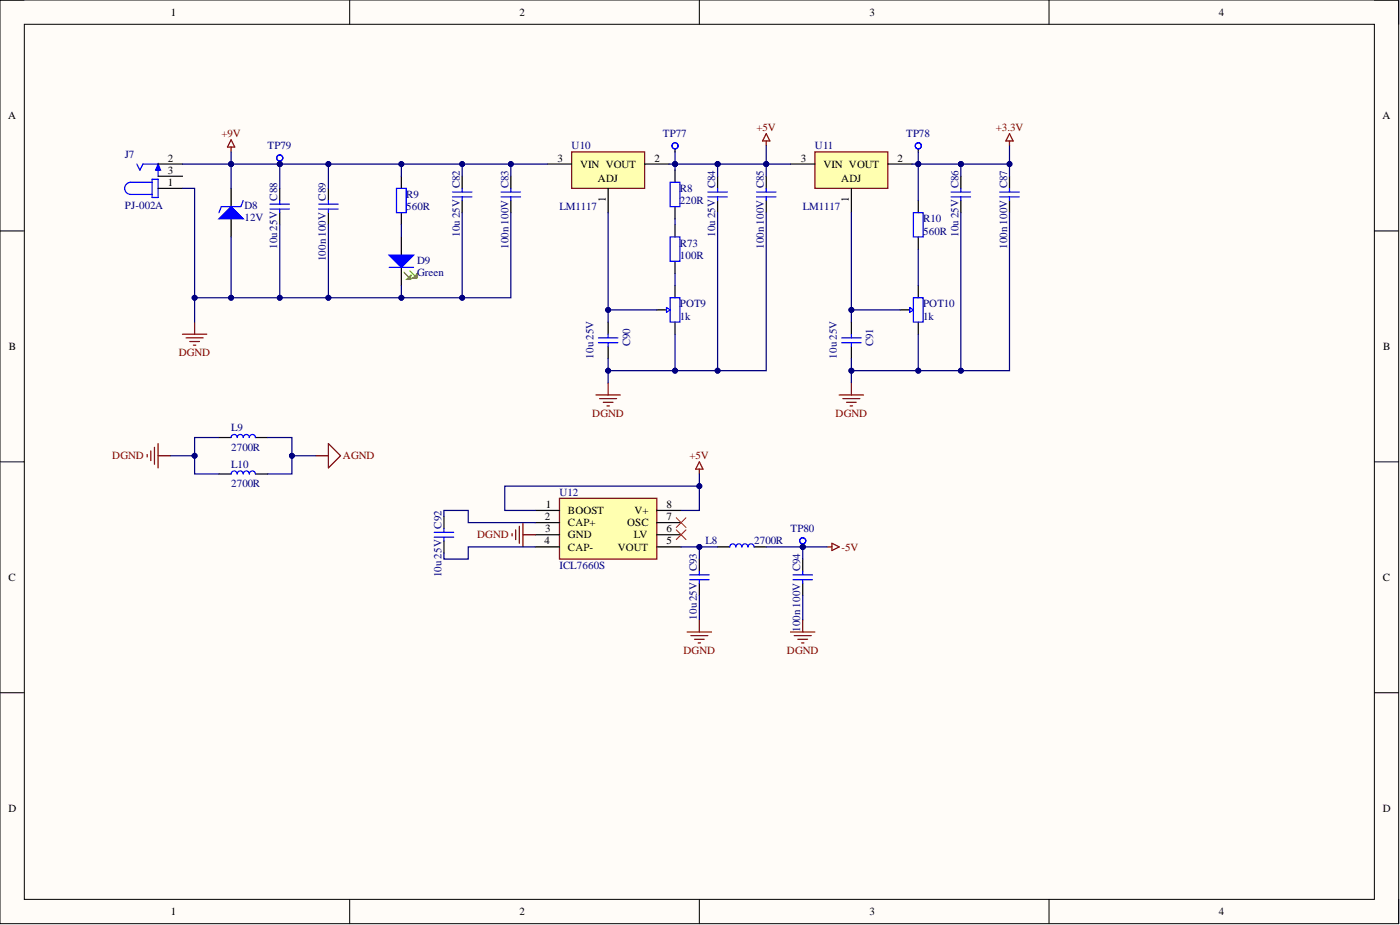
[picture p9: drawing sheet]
<svg xmlns="http://www.w3.org/2000/svg" width="292mm" height="193mm" viewBox="0 0 292 193" stroke-linecap="round" stroke-linejoin="round" font-family="sans-serif">
<defs><g id="words">
<g font-size="2.3">
<text x="35.6" y="3.3">1</text>
<text x="108.4" y="3.3">2</text>
<text x="181.4" y="3.3">3</text>
<text x="254.3" y="3.3">4</text>
<text x="1.7" y="24.8">A</text>
<text x="288.4" y="24.8">A</text>
<text x="35" y="33.7">2</text>
<text x="116.3" y="33.7">3</text>
<text x="121" y="35">VIN VOUT</text>
<text x="136.5" y="33.7">2</text>
<text x="167.1" y="33.7">3</text>
<text x="171.8" y="35">VIN VOUT</text>
<text x="187.3" y="33.7">2</text>
<text x="35" y="38.8">1</text>
<text x="35" y="36.3">3</text>
<text x="124.8" y="38">ADJ</text>
<text x="175.5" y="38">ADJ</text>
<text x="126.4" y="42.2" transform="rotate(-90 126.4 42.2)">1</text>
<text x="177.1" y="42.2" transform="rotate(-90 177.1 42.2)">1</text>
<text x="1.9" y="73">B</text>
<text x="288.6" y="73">B</text>
<text x="113.9" y="106">1</text>
<text x="118.5" y="107.2">BOOST</text>
<text x="132.4" y="107.2">V+</text>
<text x="139.1" y="106">8</text>
<text x="113.6" y="113.6">4</text>
<text x="113.7" y="108.5">2</text>
<text x="113.8" y="111.1">3</text>
<text x="118.5" y="109.8">CAP+</text>
<text x="118.5" y="112.3">GND</text>
<text x="130.9" y="109.8">OSC</text>
<text x="132.2" y="112.3">LV</text>
<text x="139.1" y="108.5">7</text>
<text x="139.1" y="111.1">6</text>
<text x="139.1" y="113.6">5</text>
<text x="118.5" y="114.9">CAP-</text>
<text x="128.9" y="114.9">VOUT</text>
<text x="1.8" y="121.2">C</text>
<text x="288.5" y="121.2">C</text>
<text x="1.8" y="169.4">D</text>
<text x="288.5" y="169.4">D</text>
<text x="35.6" y="190.9">1</text>
<text x="108.4" y="190.9">2</text>
<text x="181.4" y="190.9">3</text>
<text x="254.3" y="190.9">4</text>
</g>
<g font-size="2.3" fill="#800000">
<text x="46.2" y="28.6">+9V</text>
<text x="157.8" y="27.4">+5V</text>
<text x="207.7" y="27.4">+3.3V</text>
<text x="37.3" y="74.3">DGND</text>
<text x="123.6" y="87">DGND</text>
<text x="174.3" y="87">DGND</text>
<text x="23.4" y="95.8">DGND</text>
<text x="71.6" y="95.8">AGND</text>
<text x="143.9" y="95.8">+5V</text>
<text x="99.6" y="112.3">DGND</text>
<text x="175.6" y="114.9">-5V</text>
<text x="142.6" y="136.4">DGND</text>
<text x="164.2" y="136.4">DGND</text>
</g>
<g font-size="2.3" fill="#000080">
<text x="138.3" y="28.6">TP77</text>
<text x="189.1" y="28.6">TP78</text>
<text x="26.1" y="33">J7</text>
<text x="55.8" y="31.2">TP79</text>
<text x="119.3" y="31.2">U10</text>
<text x="170" y="31.2">U11</text>
<text x="57.9" y="41.8" transform="rotate(-90 57.9 41.8)">C88</text>
<text x="68" y="41.8" transform="rotate(-90 68 41.8)">C89</text>
<text x="84.8" y="41.3">R9</text>
<text x="95.9" y="39.3" transform="rotate(-90 95.9 39.3)">C82</text>
<text x="106.1" y="39.3" transform="rotate(-90 106.1 39.3)">C83</text>
<text x="141.9" y="40.1">R8</text>
<text x="149.2" y="39.3" transform="rotate(-90 149.2 39.3)">C84</text>
<text x="159.4" y="39.3" transform="rotate(-90 159.4 39.3)">C85</text>
<text x="200" y="39.3" transform="rotate(-90 200 39.3)">C86</text>
<text x="210.1" y="39.3" transform="rotate(-90 210.1 39.3)">C87</text>
<text x="26.1" y="43.5">PJ-002A</text>
<text x="51" y="43.6">D8</text>
<text x="51" y="46.1">12V</text>
<text x="84.8" y="43.9">560R</text>
<text x="116.7" y="43.9">LM1117</text>
<text x="141.9" y="42.6">220R</text>
<text x="167.5" y="43.9">LM1117</text>
<text x="192.6" y="46.4">R10</text>
<text x="57.9" y="52" transform="rotate(-90 57.9 52)">10u25V</text>
<text x="95.9" y="49.4" transform="rotate(-90 95.9 49.4)">10u25V</text>
<text x="106.1" y="52" transform="rotate(-90 106.1 52)">100n100V</text>
<text x="141.9" y="51.5">R73</text>
<text x="149.2" y="49.4" transform="rotate(-90 149.2 49.4)">10u25V</text>
<text x="159.4" y="52" transform="rotate(-90 159.4 52)">100n100V</text>
<text x="192.6" y="48.9">560R</text>
<text x="200" y="49.4" transform="rotate(-90 200 49.4)">10u25V</text>
<text x="210.1" y="52" transform="rotate(-90 210.1 52)">100n100V</text>
<text x="68" y="54.5" transform="rotate(-90 68 54.5)">100n100V</text>
<text x="87" y="55">D9</text>
<text x="87" y="57.6">Green</text>
<text x="141.9" y="54">100R</text>
<text x="141.9" y="64.1">POT9</text>
<text x="192.6" y="64.1">POT10</text>
<text x="141.9" y="66.7">1k</text>
<text x="192.6" y="66.7">1k</text>
<text x="123.8" y="74.8" transform="rotate(-90 123.8 74.8)">10u25V</text>
<text x="131.4" y="72.3" transform="rotate(-90 131.4 72.3)">C90</text>
<text x="174.6" y="74.8" transform="rotate(-90 174.6 74.8)">10u25V</text>
<text x="182.2" y="72.3" transform="rotate(-90 182.2 72.3)">C91</text>
<text x="48.2" y="90">L9</text>
<text x="48.2" y="94.1">2700R</text>
<text x="48.2" y="97.6">L10</text>
<text x="48.2" y="101.7">2700R</text>
<text x="116.7" y="103.4">U12</text>
<text x="92.1" y="110.3" transform="rotate(-90 92.1 110.3)">C92</text>
<text x="147.2" y="113.6">L8</text>
<text x="157.3" y="113.6">2700R</text>
<text x="164.9" y="111.1">TP80</text>
<text x="116.7" y="118.7">ICL7660S</text>
<text x="145.4" y="119.2" transform="rotate(-90 145.4 119.2)">C93</text>
<text x="167" y="119.2" transform="rotate(-90 167 119.2)">C94</text>
<text x="92.1" y="120.4" transform="rotate(-90 92.1 120.4)">10u25V</text>
<text x="145.4" y="129.3" transform="rotate(-90 145.4 129.3)">10u25V</text>
<text x="167" y="131.8" transform="rotate(-90 167 131.8)">100n100V</text>
</g>
</g></defs>
<path d="M0 0h291.8v192.7h-291.8z" fill-rule="evenodd" fill="#fffcf8"/>
<path d="M0 0h291.8v192.7h-291.8z" fill="none" stroke="#000" stroke-width=".21"/>
<path d="M5.1 5.1h281.7v182.5h-281.7z" fill-rule="evenodd" fill="#fffcf8"/>
<g fill="none" stroke="#000" stroke-width=".21">
<path d="M0 0h5.1M73 0v5.1M145.9 0v5.1M218.9 0v5.1M286.8 0h5v5.1M5.1 5.1h281.7v182.5h-281.7zM0 48.2h5.1M286.8 48.2h5M0 96.3h5.1M286.8 96.3h5M0 144.5h5.1M286.8 144.5h5"/>
<path d="M73 187.6v5.1M145.9 187.6v5.1M218.9 187.6v5.1M291.8 187.6v5.1"/>
</g>
<path d="M27.3 38h4.4M28.5 34.2l.7 1.3 .6-1.3h3.2v2.6M31.7 37.4h1.3v3.8h-1.3zM27.3 40.6h4.4" fill="none" stroke="#00f" stroke-width=".25"/>
<path d="M33 34.2l.5 1.3h-1z" fill="#00f"/>
<path d="M27.3 38a1.27 1.27 0 0 0-1.3 1.3 1.27 1.27 0 0 0 1.3 1.3M33 34.2l.5 1.3h-1z" fill="none" stroke="#00f" stroke-width=".25"/>
<path d="M33 39.3h5.1M33 36.8h5.1M33 34.2h5.1M83.7 49.4v3.8M83.7 55.8v3.8" fill="none" stroke="#000" stroke-width=".25"/>
<path d="M81.2 53.2h5.1l-2.6 2.6z" fill="#00f"/>
<path d="M81.2 53.2h5.1l-2.6 2.6zM81.2 55.8h5.1" fill="none" stroke="#00f" stroke-width=".25"/>
<path d="M85.5 56.5l1.3 1.3" fill="none" stroke="#0f0" stroke-width=".25"/>
<path d="M86 58.1l1-1.1v1.1z" fill="#0f0"/>
<path d="M86 58.1l1-1.1v1.1z" fill="none" stroke="#0f0" stroke-width=".21"/>
<path d="M84.2 56.8l1.3 1.3" fill="none" stroke="#0f0" stroke-width=".25"/>
<path d="M84.8 58.3l1-1v1z" fill="#0f0"/>
<path d="M84.8 58.3l1-1v1z" fill="none" stroke="#0f0" stroke-width=".21"/>
<path d="M48.2 39.3v3.8M83.7 36.8v2.5M48.2 45.6v3.8M83.7 44.4v2.5" fill="none" stroke="#000" stroke-width=".25"/>
<path d="M82.7 39.3h2.1v5.1h-2.1z" fill="none" stroke="#00f" stroke-width=".25"/>
<path d="M45.7 45.6l2.5-2.5 2.6 2.5z" fill="#00f"/>
<path d="M45.7 45.6l2.5-2.5 2.6 2.5zM50.8 41.8l-.6 1.3h-4l-.5 1.3M56.3 42.6h4.1M56.3 43.6h4.1M58.4 41.8v.8M58.4 43.6v.8M66.5 42.6h4M66.5 43.6h4M68.5 41.8v.8M68.5 43.6v.8" fill="none" stroke="#00f" stroke-width=".25"/>
<path d="M48.2 29.2l.8 1.5h-1.5zM48.2 30.7v1M38.1 69.7h5M38.8 70.5h3.6M39.6 71.2h2M40.3 72h.6M40.6 67.2v2.5" fill="none" stroke="#800000" stroke-width=".25"/>
<path d="M58.4 39.3v2.5M68.5 39.3v2.5M58.4 44.4v2.5M68.5 44.4v2.5" fill="none" stroke="#000" stroke-width=".25"/>
<circle cx="58.4" cy="34.2" r=".51" fill="#000080"/>
<circle cx="58.4" cy="34.2" r=".51" fill="none" stroke="#000080" stroke-width=".21"/>
<path d="M58.4 33.6v.6" fill="none" stroke="#000" stroke-width=".25"/>
<circle cx="58.4" cy="34.2" r=".51" fill="#000080"/>
<circle cx="58.4" cy="34.2" r=".51" fill="none" stroke="#000080" stroke-width=".21"/>
<g fill="none" stroke="#00f" stroke-width=".25">
<circle cx="58.4" cy="33" r=".63"/>
<circle cx="58.4" cy="33" r=".64"/>
</g>
<path d="M119.3 31.7h15.2v7.6h-15.2z" fill-rule="evenodd" fill="#ffffb0"/>
<g fill="none" stroke="#800000" stroke-width=".25">
<path d="M119.3 31.7h15.2v7.6h-15.2zM159.9 27.9l.7 1.5h-1.5zM159.9 29.4v1M210.6 27.9l.8 1.5h-1.5zM210.6 29.4v1M126.9 79.9v2.5M177.6 79.9v2.5M124.3 82.4h5.1M125.1 83.2h3.6M125.9 83.9h2M126.6 84.7h.5M175.1 82.4h5.1"/>
<path d="M175.9 83.2h3.5M176.6 83.9h2M177.4 84.7h.5"/>
</g>
<g fill="none" stroke="#000" stroke-width=".25">
<path d="M96.4 36.8v2.5M106.6 36.8v2.5M114.2 34.2h5.1M126.9 39.3v5.1M134.5 34.2h5.1M140.8 31.1v.6M140.8 35.5v2.5M149.7 36.8v2.5M159.9 36.8v2.5M191.6 31.1v.6M200.5 36.8v2.5M210.6 36.8v2.5"/>
<path d="M96.4 41.8v2.6M106.6 41.8v2.6M140.8 43.1v2.5M140.8 46.9v2.5M140.8 54.5v2.5M140.8 59.6v2.5M149.7 41.8v2.6M159.9 41.8v2.6M191.6 59.6v2.5M200.5 41.8v2.6M210.6 41.8v2.6M126.9 67.2v2.5"/>
<path d="M126.9 72.3v2.5M137 64.7h1.9M140.8 67.2v2.5M177.6 67.2v2.5M177.6 72.3v2.5M187.8 64.7h1.9M191.6 67.2v2.5"/>
</g>
<g fill="none" stroke="#00f" stroke-width=".25">
<path d="M96.4 39.3v.8M106.6 39.3v.8M139.8 38h2.1v5.1h-2.1zM149.7 39.3v.8M159.9 39.3v.8M200.5 39.3v.8M210.6 39.3v.8M94.4 40.1h4.1M94.4 41.1h4.1M96.4 41.1v.7M104.6 40.1h4M104.6 41.1h4"/>
<path d="M106.6 41.1v.7M139.8 49.4h2.1v5.1h-2.1zM147.7 40.1h4.1M147.7 41.1h4.1M149.7 41.1v.7M157.8 40.1h4.1M157.8 41.1h4.1M159.9 41.1v.7M198.4 40.1h4.1M198.4 41.1h4.1M200.5 41.1v.7M208.6 40.1h4.1"/>
<path d="M208.6 41.1h4.1M210.6 41.1v.7M124.9 70.5h4M124.9 71.5h4M126.9 69.7v.8M126.9 71.5v.8M139.1 64.1l.7 .6-.7 .5zM139.8 62.1h2.1v5.1h-2.1zM175.6 70.5h4.1M175.6 71.5h4.1M177.6 69.7v.8M177.6 71.5v.8"/>
<path d="M189.8 64.1l.8 .6-.8 .5zM190.6 62.1h2v5.1h-2z"/>
<circle cx="140.8" cy="30.4" r=".63"/>
<circle cx="140.8" cy="30.4" r=".64"/>
<circle cx="191.6" cy="30.4" r=".63"/>
<circle cx="191.6" cy="30.4" r=".64"/>
</g>
<path d="M170 31.7h15.2v7.6h-15.2z" fill-rule="evenodd" fill="#ffffb0"/>
<path d="M170 31.7h15.2v7.6h-15.2z" fill="none" stroke="#800000" stroke-width=".25"/>
<path d="M164.9 34.2h5.1M177.6 39.3v5.1M185.2 34.2h5.1M191.6 41.8v2.6M191.6 49.4v2.6" fill="none" stroke="#000" stroke-width=".25"/>
<path d="M190.6 44.4h2v5h-2z" fill="none" stroke="#00f" stroke-width=".25"/>
<path d="M116.7 104h20.3v12.6h-20.3z" fill-rule="evenodd" fill="#ffffb0"/>
<path d="M145.9 96.3l.8 1.6h-1.5zM145.9 97.9v1M106.8 111.3v.5M107.6 110.5v2.1M108.4 109.8v3.5M109.1 109v5.1M109.1 111.6h2.6M116.7 104h20.3v12.6h-20.3z" fill="none" stroke="#800000" stroke-width=".25"/>
<path d="M92.6 107.8v2.5M92.6 112.8v2.6M111.7 106.5h5M111.7 109h5M111.7 111.6h5M111.7 114.1h5M137 106.5h5.1M137 109h5.1M137 111.6h5.1M137 114.1h5.1M149.7 114.1h2.6M157.3 114.1h2.6" fill="none" stroke="#000" stroke-width=".25"/>
<path d="M90.6 111.1h4.1M90.6 112.1h4.1M92.6 110.3v.8M92.6 112.1v.7M152.3 114.1a.63 .63 0 0 1 .6-.6 .63 .63 0 0 1 .6 .6 .63 .63 0 0 1 .7-.6 .63 .63 0 0 1 .6 .6 .63 .63 0 0 1 .6-.6 .63 .63 0 0 1 .7 .6 .63 .63 0 0 1 .6-.6 .63 .63 0 0 1 .6 .6" fill="none" stroke="#00f" stroke-width=".25"/>
<path d="M141.1 108l2 2M141.1 110.5l2 2.1M143.1 108l-2 2M143.1 110.5l-2 2.1" fill="none" stroke="#f00" stroke-width=".21"/>
<path d="M48.2 49.4v12.7M83.7 46.9v2.5" fill="none" stroke="#000080" stroke-width=".25"/>
<circle cx="48.2" cy="62.1" r=".51" fill="#000080"/>
<circle cx="48.2" cy="62.1" r=".51" fill="none" stroke="#000080" stroke-width=".21"/>
<path d="M48.2 34.2v5.1" fill="none" stroke="#000080" stroke-width=".25"/>
<circle cx="48.2" cy="34.2" r=".51" fill="#000080"/>
<circle cx="48.2" cy="34.2" r=".51" fill="none" stroke="#000080" stroke-width=".21"/>
<path d="M58.4 46.9v15.2" fill="none" stroke="#000080" stroke-width=".25"/>
<circle cx="58.4" cy="62.1" r=".51" fill="#000080"/>
<circle cx="58.4" cy="62.1" r=".51" fill="none" stroke="#000080" stroke-width=".21"/>
<path d="M58.4 34.2v5.1" fill="none" stroke="#000080" stroke-width=".25"/>
<circle cx="58.4" cy="34.2" r=".51" fill="#000080"/>
<circle cx="58.4" cy="34.2" r=".51" fill="none" stroke="#000080" stroke-width=".21"/>
<path d="M68.5 34.2v5.1" fill="none" stroke="#000080" stroke-width=".25"/>
<circle cx="68.5" cy="34.2" r=".51" fill="#000080"/>
<circle cx="68.5" cy="34.2" r=".51" fill="none" stroke="#000080" stroke-width=".21"/>
<path d="M68.5 46.9v15.2" fill="none" stroke="#000080" stroke-width=".25"/>
<circle cx="68.5" cy="62.1" r=".51" fill="#000080"/>
<circle cx="68.5" cy="62.1" r=".51" fill="none" stroke="#000080" stroke-width=".21"/>
<path d="M48.2 31.7v2.5" fill="none" stroke="#000080" stroke-width=".25"/>
<circle cx="48.2" cy="34.2" r=".51" fill="#000080"/>
<circle cx="48.2" cy="34.2" r=".51" fill="none" stroke="#000080" stroke-width=".21"/>
<path d="M96.4 34.2v2.6" fill="none" stroke="#000080" stroke-width=".25"/>
<circle cx="96.4" cy="34.2" r=".51" fill="#000080"/>
<circle cx="96.4" cy="34.2" r=".51" fill="none" stroke="#000080" stroke-width=".21"/>
<path d="M106.6 34.2v2.6" fill="none" stroke="#000080" stroke-width=".25"/>
<circle cx="106.6" cy="34.2" r=".51" fill="#000080"/>
<circle cx="106.6" cy="34.2" r=".51" fill="none" stroke="#000080" stroke-width=".21"/>
<path d="M96.4 44.4v17.7h-12.7" fill="none" stroke="#000080" stroke-width=".25"/>
<circle cx="96.4" cy="62.1" r=".51" fill="#000080"/>
<circle cx="96.4" cy="62.1" r=".51" fill="none" stroke="#000080" stroke-width=".21"/>
<circle cx="83.7" cy="62.1" r=".51" fill="#000080"/>
<circle cx="83.7" cy="62.1" r=".51" fill="none" stroke="#000080" stroke-width=".21"/>
<path d="M106.6 44.4v17.7h-10.2" fill="none" stroke="#000080" stroke-width=".25"/>
<circle cx="96.4" cy="62.1" r=".51" fill="#000080"/>
<circle cx="96.4" cy="62.1" r=".51" fill="none" stroke="#000080" stroke-width=".21"/>
<path d="M149.7 44.4v32.9h10.2v-32.9" fill="none" stroke="#000080" stroke-width=".25"/>
<circle cx="149.7" cy="77.3" r=".51" fill="#000080"/>
<circle cx="149.7" cy="77.3" r=".51" fill="none" stroke="#000080" stroke-width=".21"/>
<path d="M126.9 64.7h10.1" fill="none" stroke="#000080" stroke-width=".25"/>
<circle cx="126.9" cy="64.7" r=".51" fill="#000080"/>
<circle cx="126.9" cy="64.7" r=".51" fill="none" stroke="#000080" stroke-width=".21"/>
<path d="M140.8 69.7v7.6" fill="none" stroke="#000080" stroke-width=".25"/>
<circle cx="140.8" cy="77.3" r=".51" fill="#000080"/>
<circle cx="140.8" cy="77.3" r=".51" fill="none" stroke="#000080" stroke-width=".21"/>
<path d="M139.6 34.2h1.2M140.8 45.6v1.3M140.8 57v2.6" fill="none" stroke="#000080" stroke-width=".25"/>
<circle cx="140.8" cy="34.2" r=".51" fill="#000080"/>
<circle cx="140.8" cy="34.2" r=".51" fill="none" stroke="#000080" stroke-width=".21"/>
<path d="M149.7 34.2v2.6" fill="none" stroke="#000080" stroke-width=".25"/>
<circle cx="149.7" cy="34.2" r=".51" fill="#000080"/>
<circle cx="149.7" cy="34.2" r=".51" fill="none" stroke="#000080" stroke-width=".21"/>
<path d="M140.8 31.7v2.5" fill="none" stroke="#000080" stroke-width=".25"/>
<circle cx="140.8" cy="34.2" r=".51" fill="#000080"/>
<circle cx="140.8" cy="34.2" r=".51" fill="none" stroke="#000080" stroke-width=".21"/>
<path d="M159.9 30.4v3.8h-10.2" fill="none" stroke="#000080" stroke-width=".25"/>
<circle cx="149.7" cy="34.2" r=".51" fill="#000080"/>
<circle cx="149.7" cy="34.2" r=".51" fill="none" stroke="#000080" stroke-width=".21"/>
<circle cx="159.9" cy="34.2" r=".51" fill="#000080"/>
<circle cx="159.9" cy="34.2" r=".51" fill="none" stroke="#000080" stroke-width=".21"/>
<path d="M200.5 34.2h10.1v2.6" fill="none" stroke="#000080" stroke-width=".25"/>
<circle cx="210.6" cy="34.2" r=".51" fill="#000080"/>
<circle cx="210.6" cy="34.2" r=".51" fill="none" stroke="#000080" stroke-width=".21"/>
<circle cx="200.5" cy="34.2" r=".51" fill="#000080"/>
<circle cx="200.5" cy="34.2" r=".51" fill="none" stroke="#000080" stroke-width=".21"/>
<path d="M200.5 44.4v32.9h10.1v-32.9" fill="none" stroke="#000080" stroke-width=".25"/>
<circle cx="200.5" cy="77.3" r=".51" fill="#000080"/>
<circle cx="200.5" cy="77.3" r=".51" fill="none" stroke="#000080" stroke-width=".21"/>
<path d="M177.6 64.7h10.2" fill="none" stroke="#000080" stroke-width=".25"/>
<circle cx="177.6" cy="64.7" r=".51" fill="#000080"/>
<circle cx="177.6" cy="64.7" r=".51" fill="none" stroke="#000080" stroke-width=".21"/>
<path d="M191.6 69.7v7.6" fill="none" stroke="#000080" stroke-width=".25"/>
<circle cx="191.6" cy="77.3" r=".51" fill="#000080"/>
<circle cx="191.6" cy="77.3" r=".51" fill="none" stroke="#000080" stroke-width=".21"/>
<path d="M190.3 34.2h1.3" fill="none" stroke="#000080" stroke-width=".25"/>
<circle cx="191.6" cy="34.2" r=".51" fill="#000080"/>
<circle cx="191.6" cy="34.2" r=".51" fill="none" stroke="#000080" stroke-width=".21"/>
<path d="M200.5 34.2v2.6" fill="none" stroke="#000080" stroke-width=".25"/>
<circle cx="200.5" cy="34.2" r=".51" fill="#000080"/>
<circle cx="200.5" cy="34.2" r=".51" fill="none" stroke="#000080" stroke-width=".21"/>
<path d="M191.6 31.7v2.5" fill="none" stroke="#000080" stroke-width=".25"/>
<circle cx="191.6" cy="34.2" r=".51" fill="#000080"/>
<circle cx="191.6" cy="34.2" r=".51" fill="none" stroke="#000080" stroke-width=".21"/>
<path d="M159.9 34.2h5" fill="none" stroke="#000080" stroke-width=".25"/>
<circle cx="159.9" cy="34.2" r=".51" fill="#000080"/>
<circle cx="159.9" cy="34.2" r=".51" fill="none" stroke="#000080" stroke-width=".21"/>
<path d="M149.7 34.2h-8.9v1.3" fill="none" stroke="#000080" stroke-width=".25"/>
<circle cx="140.8" cy="34.2" r=".51" fill="#000080"/>
<circle cx="140.8" cy="34.2" r=".51" fill="none" stroke="#000080" stroke-width=".21"/>
<circle cx="149.7" cy="34.2" r=".51" fill="#000080"/>
<circle cx="149.7" cy="34.2" r=".51" fill="none" stroke="#000080" stroke-width=".21"/>
<path d="M200.5 34.2h-8.9v7.6" fill="none" stroke="#000080" stroke-width=".25"/>
<circle cx="191.6" cy="34.2" r=".51" fill="#000080"/>
<circle cx="191.6" cy="34.2" r=".51" fill="none" stroke="#000080" stroke-width=".21"/>
<circle cx="200.5" cy="34.2" r=".51" fill="#000080"/>
<circle cx="200.5" cy="34.2" r=".51" fill="none" stroke="#000080" stroke-width=".21"/>
<path d="M210.6 30.4v3.8M191.6 52v7.6" fill="none" stroke="#000080" stroke-width=".25"/>
<circle cx="210.6" cy="34.2" r=".51" fill="#000080"/>
<circle cx="210.6" cy="34.2" r=".51" fill="none" stroke="#000080" stroke-width=".21"/>
<path d="M159.9 34.2v2.6" fill="none" stroke="#000080" stroke-width=".25"/>
<circle cx="159.9" cy="34.2" r=".51" fill="#000080"/>
<circle cx="159.9" cy="34.2" r=".51" fill="none" stroke="#000080" stroke-width=".21"/>
<path d="M111.7 106.5h-6.4v-5.1h40.6v5.1h-3.8" fill="none" stroke="#000080" stroke-width=".25"/>
<circle cx="145.9" cy="101.4" r=".51" fill="#000080"/>
<circle cx="145.9" cy="101.4" r=".51" fill="none" stroke="#000080" stroke-width=".21"/>
<path d="M145.9 98.9v2.5M92.6 107.8v-1.3h5.1v2.5h14M111.7 114.1h-14v2.5h-5.1v-1.2" fill="none" stroke="#000080" stroke-width=".25"/>
<circle cx="145.9" cy="101.4" r=".51" fill="#000080"/>
<circle cx="145.9" cy="101.4" r=".51" fill="none" stroke="#000080" stroke-width=".21"/>
<path d="M145.9 116.6v2.6M167.5 116.6v2.6M145.9 121.7v2.5M167.5 121.7v2.5" fill="none" stroke="#000" stroke-width=".25"/>
<path d="M143.9 119.9h4M145.9 119.2v.7M165.5 119.9h4M167.5 119.2v.7M143.9 120.9h4M145.9 120.9v.8M165.5 120.9h4M167.5 120.9v.8" fill="none" stroke="#00f" stroke-width=".25"/>
<path d="M145.9 114.1v2.5" fill="none" stroke="#000080" stroke-width=".25"/>
<circle cx="145.9" cy="114.1" r=".51" fill="#000080"/>
<circle cx="145.9" cy="114.1" r=".51" fill="none" stroke="#000080" stroke-width=".21"/>
<path d="M172.6 114.1h1M173.6 113.3l1.5 .8-1.5 .8zM143.4 131.8h5.1M144.1 132.6h3.6M144.9 133.4h2M145.7 134.1h.5M145.9 129.3v2.5M164.9 131.8h5.1M165.7 132.6h3.6M166.5 133.4h2M167.2 134.1h.5M167.5 129.3v2.5" fill="none" stroke="#800000" stroke-width=".25"/>
<path d="M142.1 114.1h7.6M145.9 124.2v5.1M167.5 124.2v5.1" fill="none" stroke="#000080" stroke-width=".25"/>
<circle cx="145.9" cy="114.1" r=".51" fill="#000080"/>
<circle cx="145.9" cy="114.1" r=".51" fill="none" stroke="#000080" stroke-width=".21"/>
<path d="M38.1 39.3h2.5v27.9" fill="none" stroke="#000080" stroke-width=".25"/>
<circle cx="40.6" cy="62.1" r=".51" fill="#000080"/>
<circle cx="40.6" cy="62.1" r=".51" fill="none" stroke="#000080" stroke-width=".21"/>
<path d="M38.1 34.2h45.6v2.6" fill="none" stroke="#000080" stroke-width=".25"/>
<circle cx="48.2" cy="34.2" r=".51" fill="#000080"/>
<circle cx="48.2" cy="34.2" r=".51" fill="none" stroke="#000080" stroke-width=".21"/>
<circle cx="58.4" cy="34.2" r=".51" fill="#000080"/>
<circle cx="58.4" cy="34.2" r=".51" fill="none" stroke="#000080" stroke-width=".21"/>
<circle cx="68.5" cy="34.2" r=".51" fill="#000080"/>
<circle cx="68.5" cy="34.2" r=".51" fill="none" stroke="#000080" stroke-width=".21"/>
<circle cx="83.7" cy="34.2" r=".51" fill="#000080"/>
<circle cx="83.7" cy="34.2" r=".51" fill="none" stroke="#000080" stroke-width=".21"/>
<path d="M83.7 59.6v2.5h-43.1" fill="none" stroke="#000080" stroke-width=".25"/>
<circle cx="83.7" cy="62.1" r=".51" fill="#000080"/>
<circle cx="83.7" cy="62.1" r=".51" fill="none" stroke="#000080" stroke-width=".21"/>
<circle cx="68.5" cy="62.1" r=".51" fill="#000080"/>
<circle cx="68.5" cy="62.1" r=".51" fill="none" stroke="#000080" stroke-width=".21"/>
<circle cx="58.4" cy="62.1" r=".51" fill="#000080"/>
<circle cx="58.4" cy="62.1" r=".51" fill="none" stroke="#000080" stroke-width=".21"/>
<circle cx="48.2" cy="62.1" r=".51" fill="#000080"/>
<circle cx="48.2" cy="62.1" r=".51" fill="none" stroke="#000080" stroke-width=".21"/>
<circle cx="40.6" cy="62.1" r=".51" fill="#000080"/>
<circle cx="40.6" cy="62.1" r=".51" fill="none" stroke="#000080" stroke-width=".21"/>
<path d="M83.7 34.2h30.5" fill="none" stroke="#000080" stroke-width=".25"/>
<circle cx="83.7" cy="34.2" r=".51" fill="#000080"/>
<circle cx="83.7" cy="34.2" r=".51" fill="none" stroke="#000080" stroke-width=".21"/>
<circle cx="96.4" cy="34.2" r=".51" fill="#000080"/>
<circle cx="96.4" cy="34.2" r=".51" fill="none" stroke="#000080" stroke-width=".21"/>
<circle cx="106.6" cy="34.2" r=".51" fill="#000080"/>
<circle cx="106.6" cy="34.2" r=".51" fill="none" stroke="#000080" stroke-width=".21"/>
<path d="M126.9 77.3h22.8" fill="none" stroke="#000080" stroke-width=".25"/>
<circle cx="126.9" cy="77.3" r=".51" fill="#000080"/>
<circle cx="126.9" cy="77.3" r=".51" fill="none" stroke="#000080" stroke-width=".21"/>
<circle cx="140.8" cy="77.3" r=".51" fill="#000080"/>
<circle cx="140.8" cy="77.3" r=".51" fill="none" stroke="#000080" stroke-width=".21"/>
<circle cx="149.7" cy="77.3" r=".51" fill="#000080"/>
<circle cx="149.7" cy="77.3" r=".51" fill="none" stroke="#000080" stroke-width=".21"/>
<path d="M177.6 77.3h22.9" fill="none" stroke="#000080" stroke-width=".25"/>
<circle cx="177.6" cy="77.3" r=".51" fill="#000080"/>
<circle cx="177.6" cy="77.3" r=".51" fill="none" stroke="#000080" stroke-width=".21"/>
<circle cx="191.6" cy="77.3" r=".51" fill="#000080"/>
<circle cx="191.6" cy="77.3" r=".51" fill="none" stroke="#000080" stroke-width=".21"/>
<circle cx="200.5" cy="77.3" r=".51" fill="#000080"/>
<circle cx="200.5" cy="77.3" r=".51" fill="none" stroke="#000080" stroke-width=".21"/>
<path d="M126.9 74.8v5.1" fill="none" stroke="#000080" stroke-width=".25"/>
<circle cx="126.9" cy="77.3" r=".51" fill="#000080"/>
<circle cx="126.9" cy="77.3" r=".51" fill="none" stroke="#000080" stroke-width=".21"/>
<path d="M126.9 44.4v22.8" fill="none" stroke="#000080" stroke-width=".25"/>
<circle cx="126.9" cy="64.7" r=".51" fill="#000080"/>
<circle cx="126.9" cy="64.7" r=".51" fill="none" stroke="#000080" stroke-width=".21"/>
<path d="M177.6 74.8v5.1" fill="none" stroke="#000080" stroke-width=".25"/>
<circle cx="177.6" cy="77.3" r=".51" fill="#000080"/>
<circle cx="177.6" cy="77.3" r=".51" fill="none" stroke="#000080" stroke-width=".21"/>
<path d="M177.6 44.4v22.8" fill="none" stroke="#000080" stroke-width=".25"/>
<circle cx="177.6" cy="64.7" r=".51" fill="#000080"/>
<circle cx="177.6" cy="64.7" r=".51" fill="none" stroke="#000080" stroke-width=".21"/>
<path d="M45.7 91.3h2.5M45.7 98.9h2.5M53.3 91.3h2.5M53.3 98.9h2.5" fill="none" stroke="#000" stroke-width=".25"/>
<path d="M48.2 91.3a.63 .63 0 0 1 .6-.7 .63 .63 0 0 1 .7 .7 .63 .63 0 0 1 .6-.7 .63 .63 0 0 1 .7 .7 .63 .63 0 0 1 .6-.7 .63 .63 0 0 1 .6 .7 .63 .63 0 0 1 .7-.7 .63 .63 0 0 1 .6 .7M48.2 98.9a.63 .63 0 0 1 .6-.7 .63 .63 0 0 1 .7 .7 .63 .63 0 0 1 .6-.7 .63 .63 0 0 1 .7 .7 .63 .63 0 0 1 .6-.7 .63 .63 0 0 1 .6 .7 .63 .63 0 0 1 .7-.7 .63 .63 0 0 1 .6 .7" fill="none" stroke="#00f" stroke-width=".25"/>
<path d="M55.8 91.3h5.1v7.6h-5.1" fill="none" stroke="#000080" stroke-width=".25"/>
<circle cx="60.9" cy="95.1" r=".51" fill="#000080"/>
<circle cx="60.9" cy="95.1" r=".51" fill="none" stroke="#000080" stroke-width=".21"/>
<path d="M60.9 95.1h5.1" fill="none" stroke="#000080" stroke-width=".25"/>
<circle cx="60.9" cy="95.1" r=".51" fill="#000080"/>
<circle cx="60.9" cy="95.1" r=".51" fill="none" stroke="#000080" stroke-width=".21"/>
<path d="M45.7 91.3h-5.1v7.6h5.1" fill="none" stroke="#000080" stroke-width=".25"/>
<circle cx="40.6" cy="95.1" r=".51" fill="#000080"/>
<circle cx="40.6" cy="95.1" r=".51" fill="none" stroke="#000080" stroke-width=".21"/>
<path d="M35.5 95.1h5.1" fill="none" stroke="#000080" stroke-width=".25"/>
<circle cx="40.6" cy="95.1" r=".51" fill="#000080"/>
<circle cx="40.6" cy="95.1" r=".51" fill="none" stroke="#000080" stroke-width=".21"/>
<path d="M30.7 94.8v.5M31.5 94.1v2M32.2 93.3v3.6M33 92.5v5.1M33 95.1h2.5M66 95.1h2.5M68.5 92.5l2.6 2.6-2.6 2.5z" fill="none" stroke="#800000" stroke-width=".25"/>
<circle cx="167.5" cy="114.1" r=".51" fill="#000080"/>
<circle cx="167.5" cy="114.1" r=".51" fill="none" stroke="#000080" stroke-width=".21"/>
<path d="M167.5 113.5v.6" fill="none" stroke="#000" stroke-width=".25"/>
<circle cx="167.5" cy="114.1" r=".51" fill="#000080"/>
<circle cx="167.5" cy="114.1" r=".51" fill="none" stroke="#000080" stroke-width=".21"/>
<g fill="none" stroke="#00f" stroke-width=".25">
<circle cx="167.5" cy="112.8" r=".63"/>
<circle cx="167.5" cy="112.8" r=".64"/>
</g>
<path d="M167.5 114.1v2.5" fill="none" stroke="#000080" stroke-width=".25"/>
<circle cx="167.5" cy="114.1" r=".51" fill="#000080"/>
<circle cx="167.5" cy="114.1" r=".51" fill="none" stroke="#000080" stroke-width=".21"/>
<path d="M159.9 114.1h12.7" fill="none" stroke="#000080" stroke-width=".25"/>
<circle cx="167.5" cy="114.1" r=".51" fill="#000080"/>
<circle cx="167.5" cy="114.1" r=".51" fill="none" stroke="#000080" stroke-width=".21"/>
<use href="#words"/>
</svg>
